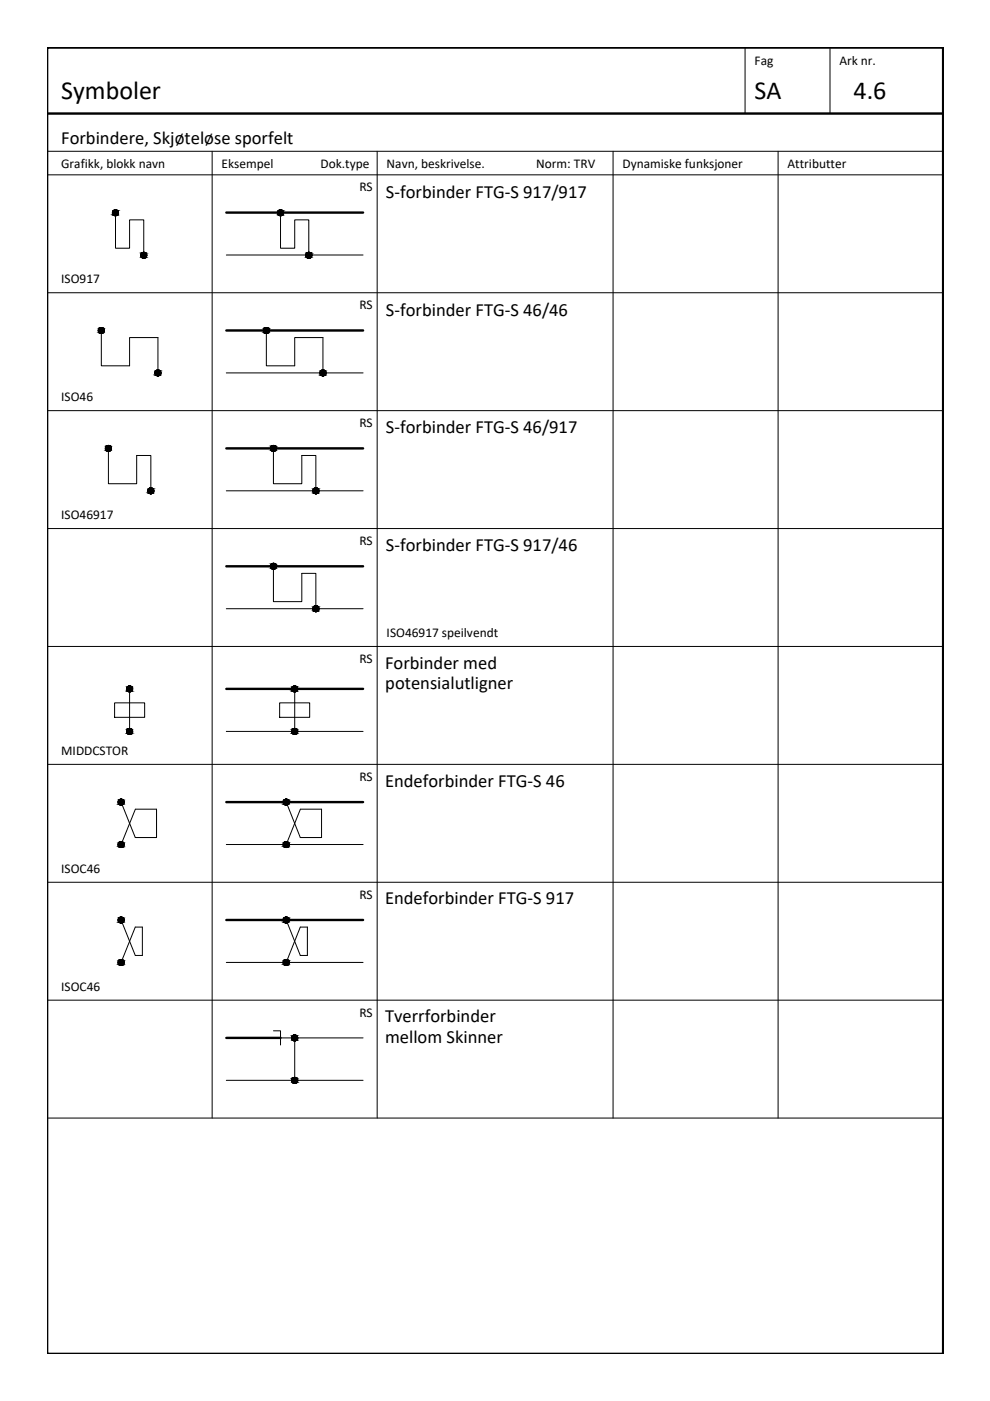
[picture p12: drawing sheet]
<svg xmlns="http://www.w3.org/2000/svg" width="210mm" height="297mm" viewBox="0 0 210 297" stroke-linecap="round" stroke-linejoin="round" font-family="sans-serif">
<defs><g id="words">
<g font-size="5.5">
<text x="13" y="21.1">Symboler</text>
<text x="160" y="21.1">SA</text>
<text x="181" y="21.1">4.6</text>
</g>
<g font-size="3.9">
<text x="13" y="30.6">Forbindere, Skjøteløse sporfelt</text>
<text x="81.8" y="41.9">S-forbinder FTG-S 917/917</text>
<text x="81.8" y="66.9">S-forbinder FTG-S 46/46</text>
<text x="81.8" y="91.9">S-forbinder FTG-S 46/917</text>
<text x="81.8" y="116.9">S-forbinder FTG-S 917/46</text>
<text x="81.6" y="141.7">Forbinder med</text>
<text x="81.7" y="146.1">potensialutligner</text>
<text x="81.6" y="166.8">Endeforbinder FTG-S 46</text>
<text x="81.6" y="191.8">Endeforbinder FTG-S 917</text>
<text x="81.6" y="216.7">Tverrforbinder</text>
<text x="81.6" y="221.2">mellom Skinner</text>
</g>
<g font-size="2.8">
<text x="160" y="13.9">Fag</text>
<text x="178" y="13.9">Ark nr.</text>
<text x="13" y="35.6">Grafikk, blokk navn</text>
<text x="47" y="35.6">Eksempel</text>
<text x="67.9" y="35.6">Dok.type</text>
<text x="82" y="35.6">Navn, beskrivelse.</text>
<text x="113.7" y="35.6">Norm: TRV</text>
<text x="132" y="35.6">Dynamiske funksjoner</text>
<text x="167" y="35.6">Attributter</text>
<text x="76.2" y="40.6">RS</text>
<text x="13" y="60.1">ISO917</text>
<text x="76.2" y="65.6">RS</text>
<text x="13" y="85.1">ISO46</text>
<text x="76.2" y="90.6">RS</text>
<text x="13" y="110.1">ISO46917</text>
<text x="76.2" y="115.6">RS</text>
<text x="82" y="135.1">ISO46917 speilvendt</text>
<text x="76.2" y="140.6">RS</text>
<text x="13" y="160.1">MIDDCSTOR</text>
<text x="76.2" y="165.6">RS</text>
<text x="13" y="185.1">ISOC46</text>
<text x="76.2" y="190.6">RS</text>
<text x="13" y="210.1">ISOC46</text>
<text x="76.2" y="215.6">RS</text>
</g>
</g></defs>
<g fill="none" stroke="#000" stroke-width=".21">
<path d="M158 10.1v14M176 10.1v14M10 32.1h189.9M10 37.1h189.9M45 32.1v205M80 32.1v205M130 32.1v205M165 32.1v205M24.5 45.1v7.5h3v-6h3v7.5M48 54.1h29M59.5 45.1v7.5h3v-6h3v7.5M10 62.1h189.9"/>
<path d="M21.5 70.1v7.5h6v-6h6v7.5M48 79.1h29M56.5 70.1v7.5h6v-6h6v7.5M10 87.1h189.9M23 95.1v7.5h6v-6h3v7.5M58 95.1v7.5h6v-6h3v7.5M10 112.1h189.9M48 104.1h29M10 137.1h189.9M48 129.1h29M58 120.1v7.5h6v-6h3v7.5M24.3 149h6.4v3.1h-6.4z"/>
<path d="M27.5 146.1v9M48 155.1h29M59.3 149h6.4v3.1h-6.4zM62.5 146.1v9M10 162.1h189.9M25.7 170.1l3 7.5h4.5v-6h-4.5l-3 7.5M48 179.1h29M60.7 170.1l3 7.5h4.5v-6h-4.5l-3 7.5M10 187.1h189.9M25.7 195.1l3 7.5h1.5v-6h-1.5l-3 7.5M60.7 195.1l3 7.5h1.5v-6h-1.5l-3 7.5M10 212.1h189.9"/>
<path d="M48 204.1h29M58 218.6h1.5v3M10 237.1h189.9M48 229.1h29M59.5 220.1h17.5M62.5 220.1v9"/>
<circle cx="24.5" cy="45.1" r=".62"/>
<circle cx="30.5" cy="54.1" r=".62"/>
<circle cx="59.5" cy="45.1" r=".62"/>
<circle cx="65.5" cy="54.1" r=".62"/>
<circle cx="21.5" cy="70.1" r=".62"/>
<circle cx="33.5" cy="79.1" r=".62"/>
<circle cx="56.5" cy="70.1" r=".62"/>
<circle cx="68.5" cy="79.1" r=".62"/>
<circle cx="23" cy="95.1" r=".62"/>
<circle cx="58" cy="95.1" r=".62"/>
<circle cx="32" cy="104.1" r=".62"/>
<circle cx="67" cy="104.1" r=".62"/>
<circle cx="58" cy="120.1" r=".62"/>
<circle cx="67" cy="129" r=".62"/>
<circle cx="27.5" cy="146" r=".62"/>
<circle cx="27.5" cy="155.1" r=".62"/>
<circle cx="62.5" cy="146" r=".62"/>
<circle cx="62.5" cy="155.1" r=".62"/>
<circle cx="25.7" cy="170" r=".62"/>
<circle cx="25.7" cy="179" r=".62"/>
<circle cx="60.7" cy="170" r=".62"/>
<circle cx="60.7" cy="179" r=".62"/>
<circle cx="25.7" cy="195" r=".62"/>
<circle cx="60.7" cy="195" r=".62"/>
<circle cx="25.7" cy="204" r=".62"/>
<circle cx="60.7" cy="204" r=".62"/>
<circle cx="62.5" cy="229" r=".62"/>
<circle cx="62.5" cy="220" r=".62"/>
</g>
<path d="M10 10.1h190v276.9h-190zM10 24.1h189.9M48 45.1h29M48 70.1h29M48 95.1h29M48 120.1h29M48 146.1h29M48 170.1h29M48 195.1h29M48 220.1h11.5" fill="none" stroke="#000" stroke-width=".51"/>
<g fill="#000" stroke="#000" stroke-width=".21">
<path d="M24.3 45.7h.3zM24.4 44.5h.2zM30.4 54.7h.2zM30.4 53.5h.1zM59.4 45.7h.2zM59.4 44.5h.1zM65.3 54.7h.3zM65.4 53.5h.2zM21.3 70.7h.3zM21.4 69.5h.1zM33.3 79.7h.3zM33.4 78.5h.1z"/>
<path d="M56.3 70.7h.3zM56.4 69.5h.2zM68.3 79.7h.3zM68.4 78.5h.1zM22.8 95.7h.3zM22.9 94.5h.2zM57.8 95.7h.3zM57.9 94.5h.1zM31.8 104.7h.3zM31.9 103.4h.1zM57.9 119.5h.1zM66.8 104.7h.3z"/>
<path d="M66.9 103.4h.2zM57.8 120.7h.3zM66.8 129.7h.3zM66.9 128.4h.2zM27.3 146.7h.3zM27.3 155.7h.3zM27.4 145.4h.1zM27.4 154.4h.1zM62.3 146.7h.3zM62.3 155.7h.3zM62.4 145.4h.1zM62.4 154.4h.1z"/>
<path d="M25.5 170.7h.3zM25.5 179.7h.3zM25.6 169.4h.1zM25.6 178.4h.1zM60.5 170.7h.3zM60.5 179.7h.3zM60.6 169.4h.1zM60.6 178.4h.1zM25.5 195.7h.3zM25.6 194.4h.1zM60.5 195.7h.3zM60.6 194.4h.1z"/>
<path d="M25.5 204.7h.3zM25.6 203.4h.1zM60.5 204.7h.3zM60.6 203.4h.1zM62.4 219.4h.2zM62.4 228.4h.2zM62.3 220.7h.3zM62.3 229.7h.3z"/>
<path d="M24.3 45.7h.3zM24.4 45.7h.2z"/>
<path d="M24.4 44.5h.2zM24.3 44.5h.3z"/>
<path d="M24.3 44.5h.4zM24.3 44.5h.4z"/>
<path d="M24.3 44.5h.4zM24.2 44.5h.5z"/>
<path d="M24.3 45.7h.4zM24.3 45.7h.3z"/>
<path d="M24.2 44.5l.6 .1zM24.2 44.6h.6z"/>
<path d="M24.2 45.7h.5zM24.2 45.7h.5z"/>
<path d="M24.2 44.6h.6zM24.1 44.6h.7z"/>
<path d="M24.2 45.7h.6zM24.2 45.7h.5z"/>
<path d="M24.1 44.6h.8zM24.1 44.6h.8z"/>
<path d="M24.1 45.6h.7zM24.1 45.6l.7 .1z"/>
<path d="M24.1 44.6l.8 .1zM24 44.7h.9z"/>
<path d="M24.1 45.6h.8zM24.1 45.6h.7z"/>
<path d="M24 44.7h1zM24 44.7h1z"/>
<path d="M24 45.6h.9zM24 45.6h.9z"/>
<path d="M24 44.7l1 .1zM24 44.7l1 .1z"/>
<path d="M24 45.5h1zM24 45.5l.9 .1z"/>
<path d="M24 44.8h1zM24 44.8h1z"/>
<path d="M24 45.5h1zM24 45.5h1z"/>
<path d="M23.9 44.8l1.2 .1zM23.9 44.8l1.2 .1z"/>
<path d="M23.9 45.4h1.1zM23.9 45.4l1.1 .1z"/>
<path d="M23.9 44.9h1.2zM23.9 44.9h1.2z"/>
<path d="M23.9 45.3h1.2zM23.9 45.3l1.1 .1z"/>
<path d="M23.9 44.9l1.2 .1zM23.9 44.9l1.2 .1z"/>
<path d="M23.9 45.3h1.2zM23.9 45.3h1.2z"/>
<path d="M23.9 45h1.2zM23.9 45h1.2z"/>
<path d="M23.9 45l1.2 .1zM23.9 45l1.2 .1z"/>
<path d="M23.9 45.1l1.2 .1zM23.9 45.1l1.2 .1z"/>
<path d="M23.9 45.2h1.2zM23.9 45.2h1.2z"/>
<path d="M23.9 45.2h1.2zM23.9 45.2l1.2 .1z"/>
<path d="M30.4 54.7h.1zM30.4 54.7h.1z"/>
<path d="M30.4 53.5h.2zM30.4 53.5h.2z"/>
<path d="M30.4 53.5h.3zM30.3 53.5h.4z"/>
<path d="M30.3 53.5l.4 .1zM30.2 53.6h.5z"/>
<path d="M30.3 54.7h.4zM30.3 54.7h.3z"/>
<path d="M30.2 53.6h.6zM30.2 53.6h.6z"/>
<path d="M30.2 54.7h.5zM30.2 54.7h.5z"/>
<path d="M30.2 53.6h.6zM30.1 53.6h.7z"/>
<path d="M30.2 54.7h.6zM30.2 54.7h.5z"/>
<path d="M30.1 53.6h.8zM30.1 53.6h.8z"/>
<path d="M30.1 54.6h.7zM30.1 54.6l.7 .1z"/>
<path d="M30.1 53.6l.8 .1zM30 53.7h.9z"/>
<path d="M30.1 54.6h.8zM30.1 54.6h.7z"/>
<path d="M30 53.7h1zM30 53.7h1z"/>
<path d="M30 54.6h.9zM30 54.6h.9z"/>
<path d="M30 53.7l1 .1zM30 53.7l1 .1z"/>
<path d="M30 54.5h1zM30 54.5l.9 .1z"/>
<path d="M30 53.8h1zM30 53.8h1z"/>
<path d="M30 54.4h1zM30 54.4l1 .1z"/>
<path d="M29.9 53.8l1.2 .1zM29.9 53.8l1.2 .1z"/>
<path d="M29.9 54.4h1.1zM29.9 54.4h1.1z"/>
<path d="M29.9 53.9h1.2zM29.9 53.9h1.2z"/>
<path d="M29.9 54.3h1.2zM29.9 54.3l1.1 .1z"/>
<path d="M29.9 53.9l1.2 .1zM29.9 53.9l1.2 .1z"/>
<path d="M29.9 54.3h1.2zM29.9 54.3h1.2z"/>
<path d="M29.9 54l1.2 .1zM29.9 54l1.2 .1z"/>
<path d="M29.9 54.1h1.2zM29.9 54.1h1.2z"/>
<path d="M29.9 54.1l1.2 .1zM29.9 54.1l1.2 .1z"/>
<path d="M29.9 54.2h1.2zM29.9 54.2h1.2z"/>
<path d="M29.9 54.2h1.2zM29.9 54.2l1.2 .1z"/>
<path d="M59.4 45.7h.1zM59.4 45.7h.1z"/>
<path d="M59.4 44.5h.2zM59.4 44.5h.2z"/>
<path d="M59.4 44.5h.3zM59.3 44.5h.4z"/>
<path d="M59.3 44.5h.4zM59.2 44.5h.5z"/>
<path d="M59.3 45.7h.4zM59.3 45.7h.3z"/>
<path d="M59.2 44.5l.6 .1zM59.2 44.6h.6z"/>
<path d="M59.2 45.7h.5zM59.2 45.7h.5z"/>
<path d="M59.2 44.6h.6zM59.1 44.6h.7z"/>
<path d="M59.2 45.7h.6zM59.2 45.7h.5z"/>
<path d="M59.1 44.6h.8zM59.1 44.6h.8z"/>
<path d="M59.1 45.6h.7zM59.1 45.6l.7 .1z"/>
<path d="M59.1 44.6l.8 .1zM59.1 44.6l.8 .1z"/>
<path d="M59.1 45.6h.8zM59.1 45.6h.7z"/>
<path d="M59 44.7h1zM59 44.7h1z"/>
<path d="M59 45.6h.9zM59 45.6h.9z"/>
<path d="M59 44.7l1 .1zM58.9 44.8h1.1z"/>
<path d="M59 45.5h1zM59 45.5l.9 .1z"/>
<path d="M58.9 44.8h1.1zM58.9 44.8h1.1z"/>
<path d="M58.9 45.5h1.1zM58.9 45.5h1.1z"/>
<path d="M58.9 44.8l1.1 .1zM58.9 44.8l1.1 .1z"/>
<path d="M58.9 45.4h1.1zM58.9 45.4l1.1 .1z"/>
<path d="M58.9 44.9h1.2zM58.9 44.9h1.2z"/>
<path d="M58.9 45.3h1.1zM58.9 45.3l1.1 .1z"/>
<path d="M58.9 44.9l1.2 .1zM58.9 44.9l1.2 .1z"/>
<path d="M58.9 45.3h1.2zM58.9 45.3h1.1z"/>
<path d="M58.9 45h1.2zM58.9 45h1.2z"/>
<path d="M58.9 45l1.2 .1zM58.9 45l1.2 .1z"/>
<path d="M58.9 45.2h1.2zM58.9 45.2h1.2z"/>
<path d="M58.9 45.2h1.2zM58.9 45.2l1.2 .1z"/>
<path d="M58.9 45.1h1.2zM58.9 45.1l1.2 .1z"/>
<path d="M65.3 54.7h.3zM65.4 54.7h.2z"/>
<path d="M65.4 53.5h.2zM65.3 53.5h.3z"/>
<path d="M65.3 53.5h.4zM65.3 53.5h.4z"/>
<path d="M65.3 53.5l.4 .1zM65.2 53.6h.5z"/>
<path d="M65.3 54.7h.4zM65.3 54.7h.3z"/>
<path d="M65.2 53.6h.6zM65.2 53.6h.6z"/>
<path d="M65.2 54.7h.5zM65.2 54.7h.5z"/>
<path d="M65.2 53.6h.6zM65.1 53.6h.7z"/>
<path d="M65.2 54.7h.6zM65.2 54.7h.5z"/>
<path d="M65.1 53.6h.8zM65.1 53.6h.8z"/>
<path d="M65.1 54.6h.7zM65.1 54.6l.7 .1z"/>
<path d="M65.1 53.6l.8 .1zM65 53.7h.9z"/>
<path d="M65.1 54.6h.8zM65.1 54.6h.7z"/>
<path d="M65 53.7h1zM65 53.7h1z"/>
<path d="M65 54.6h.9zM65 54.6h.9z"/>
<path d="M65 53.7l1 .1zM65 53.7l1 .1z"/>
<path d="M65 54.5h1zM65 54.5l.9 .1z"/>
<path d="M65 53.8h1zM65 53.8h1z"/>
<path d="M65 54.4h1zM65 54.4l1 .1z"/>
<path d="M64.9 53.8l1.2 .1zM64.9 53.8l1.2 .1z"/>
<path d="M64.9 54.4h1.1zM64.9 54.4h1.1z"/>
<path d="M64.9 53.9h1.2zM64.9 53.9h1.2z"/>
<path d="M64.9 54.3h1.2zM64.9 54.3l1.1 .1z"/>
<path d="M64.9 53.9l1.2 .1zM64.9 53.9l1.2 .1z"/>
<path d="M64.9 54l1.2 .1zM64.9 54l1.2 .1z"/>
<path d="M64.9 54.2l1.2 .1zM64.9 54.2l1.2 .1z"/>
<path d="M64.9 54.3h1.2zM64.9 54.3h1.2z"/>
<path d="M64.9 54.1h1.2zM64.9 54.1h1.2z"/>
<path d="M64.9 54.1l1.2 .1zM64.9 54.1l1.2 .1z"/>
<path d="M64.9 54.2h1.2zM64.9 54.2h1.2z"/>
<path d="M21.3 70.7h.2zM21.4 70.7h.1z"/>
<path d="M21.4 69.5h.2zM21.3 69.5h.3z"/>
<path d="M21.3 69.5h.4zM21.3 69.5h.4z"/>
<path d="M21.3 69.5h.4zM21.2 69.5h.5z"/>
<path d="M21.3 70.7h.4zM21.3 70.7h.3z"/>
<path d="M21.2 69.5h.6zM21.2 69.5h.6z"/>
<path d="M21.2 70.6h.5zM21.2 70.6l.5 .1z"/>
<path d="M21.2 69.5l.6 .1zM21.2 69.5l.6 .1z"/>
<path d="M21.2 70.6h.6zM21.2 70.6h.5z"/>
<path d="M21.1 69.6h.8zM21.1 69.6h.8z"/>
<path d="M21.1 70.6h.7zM21.1 70.6h.7z"/>
<path d="M21.1 69.6h.8zM21.1 69.6h.8z"/>
<path d="M21.1 70.5h.8zM21.1 70.5l.7 .1z"/>
<path d="M21 69.6l1 .1zM21 69.7h1z"/>
<path d="M21 70.5h.9zM21 70.5h.9z"/>
<path d="M21 69.7h1zM21 69.7h1z"/>
<path d="M21 70.4h1zM21 70.4l.9 .1z"/>
<path d="M21 69.7l1 .1zM21 69.7l1 .1z"/>
<path d="M21 70.4h1zM21 70.4h1z"/>
<path d="M20.9 69.8h1.2zM20.9 69.8h1.2z"/>
<path d="M20.9 70.4h1.1zM20.9 70.4h1.1z"/>
<path d="M20.9 69.8l1.2 .1zM20.9 69.8l1.2 .1z"/>
<path d="M20.9 70.3h1.2zM20.9 70.3l1.1 .1z"/>
<path d="M20.9 69.9h1.2zM20.9 69.9h1.2z"/>
<path d="M20.9 70.2h1.2zM20.9 70.2l1.2 .1z"/>
<path d="M20.9 69.9l1.2 .1zM20.9 69.9l1.2 .1z"/>
<path d="M20.8 70l1.3 .1zM20.8 70l1.3 .1z"/>
<path d="M20.8 70.1h1.3zM20.8 70.1h1.3z"/>
<path d="M20.8 70.1l1.3 .1zM20.8 70.1l1.3 .1z"/>
<path d="M20.9 70.2h1.2zM20.9 70.2h1.2z"/>
<path d="M33.3 79.7h.2zM33.4 79.7h.1z"/>
<path d="M33.4 78.5h.2zM33.3 78.5h.3z"/>
<path d="M33.3 78.5h.4zM33.3 78.5h.4z"/>
<path d="M33.3 78.5h.4zM33.2 78.5h.5z"/>
<path d="M33.3 79.7h.4zM33.3 79.7h.3z"/>
<path d="M33.2 78.5h.6zM33.2 78.5h.6z"/>
<path d="M33.2 79.6h.5zM33.2 79.6l.5 .1z"/>
<path d="M33.2 78.5l.6 .1zM33.1 78.6h.7z"/>
<path d="M33.2 79.6h.6zM33.2 79.6h.5z"/>
<path d="M33.1 78.6h.8zM33.1 78.6h.8z"/>
<path d="M33.1 79.6h.7zM33.1 79.6h.7z"/>
<path d="M33.1 78.6h.8zM33.1 78.6h.8z"/>
<path d="M33.1 79.6h.8zM33.1 79.6h.7z"/>
<path d="M33 78.6l1 .1zM33 78.7h1z"/>
<path d="M33 79.5h.9zM33 79.5l.9 .1z"/>
<path d="M33 78.7h1zM33 78.7h1z"/>
<path d="M33 79.4h1zM33 79.4l.9 .1z"/>
<path d="M33 78.7l1 .1zM33 78.7l1 .1z"/>
<path d="M33 79.4h1zM33 79.4h1z"/>
<path d="M32.9 78.8h1.2zM32.9 78.8h1.2z"/>
<path d="M32.9 79.4h1.1zM32.9 79.4h1.1z"/>
<path d="M32.9 78.8l1.2 .1zM32.9 78.8l1.2 .1z"/>
<path d="M32.9 79.3h1.2zM32.9 79.3l1.1 .1z"/>
<path d="M32.9 78.9l1.2 .1zM32.9 78.9l1.2 .1z"/>
<path d="M32.9 79.3h1.2zM32.9 79.3h1.2z"/>
<path d="M32.9 79h1.2zM32.9 79h1.2z"/>
<path d="M32.9 79l1.2 .1zM32.9 79l1.2 .1z"/>
<path d="M32.9 79.1h1.2zM32.9 79.1h1.2z"/>
<path d="M32.9 79.1l1.2 .1zM32.9 79.1l1.2 .1z"/>
<path d="M32.9 79.2h1.2zM32.9 79.2l1.2 .1z"/>
<path d="M56.3 70.7h.3zM56.4 70.7h.2z"/>
<path d="M56.4 69.5h.2zM56.3 69.5h.3z"/>
<path d="M56.3 69.5h.4zM56.3 69.5h.4z"/>
<path d="M56.3 69.5h.4zM56.2 69.5h.5z"/>
<path d="M56.3 70.7h.4zM56.3 70.7h.3z"/>
<path d="M56.2 69.5h.6zM56.2 69.5h.6z"/>
<path d="M56.2 70.6h.5zM56.2 70.6l.5 .1z"/>
<path d="M56.2 69.5l.6 .1zM56.1 69.6h.7z"/>
<path d="M56.2 70.6h.6zM56.2 70.6h.5z"/>
<path d="M56.1 69.6h.8zM56.1 69.6h.8z"/>
<path d="M56.1 70.6h.7zM56.1 70.6h.7z"/>
<path d="M56.1 69.6h.8zM56.1 69.6h.8z"/>
<path d="M56.1 70.5h.8zM56.1 70.5l.7 .1z"/>
<path d="M56 69.6l1 .1zM56 69.7h1z"/>
<path d="M56 70.5h.9zM56 70.5h.9z"/>
<path d="M56 69.7h1zM56 69.7h1z"/>
<path d="M56 70.4h1zM56 70.4l.9 .1z"/>
<path d="M56 69.7l1 .1zM56 69.7l1 .1z"/>
<path d="M56 70.4h1zM56 70.4h1z"/>
<path d="M55.9 69.8h1.2zM55.9 69.8h1.2z"/>
<path d="M55.9 70.4h1.1zM55.9 70.4h1.1z"/>
<path d="M55.9 69.8l1.2 .1zM55.9 69.8l1.2 .1z"/>
<path d="M55.9 69.9h1.2zM55.9 69.9h1.2z"/>
<path d="M55.9 70.2l1.2 .1zM55.9 70.2l1.2 .1z"/>
<path d="M55.9 70.3h1.2zM55.9 70.3l1.1 .1z"/>
<path d="M55.9 69.9l1.2 .1zM55.9 69.9l1.2 .1z"/>
<path d="M55.9 70.2h1.2zM55.9 70.2h1.2z"/>
<path d="M55.9 70l1.2 .1zM55.9 70l1.2 .1z"/>
<path d="M55.9 70.1h1.2zM55.9 70.1h1.2z"/>
<path d="M55.9 70.1h1.2zM55.9 70.1l1.2 .1z"/>
<path d="M68.3 79.7h.2zM68.4 79.7h.1z"/>
<path d="M68.4 78.5h.2zM68.3 78.5h.3z"/>
<path d="M68.3 78.5h.4zM68.3 78.5h.4z"/>
<path d="M68.3 78.5h.4zM68.2 78.5h.5z"/>
<path d="M68.3 79.7h.4zM68.3 79.7h.3z"/>
<path d="M68.2 78.5h.6zM68.2 78.5h.6z"/>
<path d="M68.2 79.6h.5zM68.2 79.6l.5 .1z"/>
<path d="M68.2 78.5l.6 .1zM68.1 78.6h.7z"/>
<path d="M68.2 79.6h.6zM68.2 79.6h.5z"/>
<path d="M68.1 78.6h.8zM68.1 78.6h.8z"/>
<path d="M68.1 79.6h.7zM68.1 79.6h.7z"/>
<path d="M68.1 78.6h.8zM68.1 78.6h.8z"/>
<path d="M68.1 79.6h.8zM68.1 79.6h.7z"/>
<path d="M68 78.6l1 .1zM68 78.7h1z"/>
<path d="M68 79.5h.9zM68 79.5l.9 .1z"/>
<path d="M68 78.7h1zM68 78.7h1z"/>
<path d="M68 79.4h1zM68 79.4l.9 .1z"/>
<path d="M67.9 78.7l1.1 .1zM67.9 78.7l1.1 .1z"/>
<path d="M67.9 79.4h1.1zM67.9 79.4h1.1z"/>
<path d="M67.9 78.8h1.2zM67.9 78.8h1.2z"/>
<path d="M67.9 79.4h1.1zM67.9 79.4h1.1z"/>
<path d="M67.9 78.8l1.2 .1zM67.9 78.8l1.2 .1z"/>
<path d="M67.9 78.9l1.2 .1zM67.9 78.9l1.2 .1z"/>
<path d="M67.9 79.3h1.2zM67.9 79.3h1.2z"/>
<path d="M67.9 79.3h1.2zM67.9 79.3l1.1 .1z"/>
<path d="M67.9 79h1.2zM67.9 79h1.2z"/>
<path d="M67.9 79l1.2 .1zM67.9 79l1.2 .1z"/>
<path d="M67.9 79.1l1.2 .1zM67.9 79.1l1.2 .1z"/>
<path d="M67.9 79.2h1.2zM67.9 79.2l1.2 .1z"/>
<path d="M67.9 79.1h1.2zM67.9 79.1h1.2z"/>
<path d="M22.8 95.7h.3zM22.9 95.7h.2z"/>
<path d="M22.9 94.5h.2zM22.8 94.5h.3z"/>
<path d="M22.8 94.5h.4zM22.8 94.5h.4z"/>
<path d="M22.8 94.5h.4zM22.7 94.5h.5z"/>
<path d="M22.8 95.7h.4zM22.8 95.7h.3z"/>
<path d="M22.7 94.5h.6zM22.7 94.5h.6z"/>
<path d="M22.7 95.6h.5zM22.7 95.6l.5 .1z"/>
<path d="M22.7 94.5l.6 .1zM22.6 94.6h.7z"/>
<path d="M22.7 95.6h.6zM22.7 95.6h.5z"/>
<path d="M22.6 94.6h.8zM22.6 94.6h.8z"/>
<path d="M22.6 95.6h.7zM22.6 95.6h.7z"/>
<path d="M22.6 94.6h.8zM22.6 94.6h.8z"/>
<path d="M22.6 95.5h.8zM22.6 95.5l.7 .1z"/>
<path d="M22.5 94.6l1 .1zM22.5 94.6l1 .1z"/>
<path d="M22.5 95.5h.9zM22.5 95.5h.9z"/>
<path d="M22.5 94.7h1zM22.5 94.7h1z"/>
<path d="M22.5 95.4h1zM22.5 95.4l.9 .1z"/>
<path d="M22.5 94.7l1 .1zM22.5 94.7l1 .1z"/>
<path d="M22.5 95.4h1zM22.5 95.4h1z"/>
<path d="M22.4 94.8h1.2zM22.4 94.8h1.2z"/>
<path d="M22.4 95.4h1.1zM22.4 95.4h1.1z"/>
<path d="M22.4 94.8l1.2 .1zM22.4 94.8l1.2 .1z"/>
<path d="M22.4 95.3h1.2zM22.4 95.3l1.1 .1z"/>
<path d="M22.4 94.9h1.2zM22.4 94.9h1.2z"/>
<path d="M22.4 95.2h1.2zM22.4 95.2l1.2 .1z"/>
<path d="M22.4 94.9l1.2 .1zM22.4 94.9l1.2 .1z"/>
<path d="M22.4 95l1.2 .1zM22.4 95l1.2 .1z"/>
<path d="M22.4 95.1h1.2zM22.4 95.1h1.2z"/>
<path d="M22.4 95.1l1.2 .1zM22.4 95.1l1.2 .1z"/>
<path d="M22.4 95.2h1.2zM22.4 95.2h1.2z"/>
<path d="M57.8 95.7h.2zM57.9 95.7h.1z"/>
<path d="M57.9 94.5h.2zM57.8 94.5h.3z"/>
<path d="M57.8 94.5h.4zM57.8 94.5h.4z"/>
<path d="M57.8 94.5h.4zM57.7 94.5h.5z"/>
<path d="M57.8 95.7h.4zM57.8 95.7h.3z"/>
<path d="M57.7 94.5h.6zM57.7 94.5h.6z"/>
<path d="M57.7 95.6h.5zM57.7 95.6l.5 .1z"/>
<path d="M57.7 94.5l.6 .1zM57.7 94.5l.6 .1z"/>
<path d="M57.7 95.6h.6zM57.7 95.6h.5z"/>
<path d="M57.6 94.6h.8zM57.6 94.6h.8z"/>
<path d="M57.6 95.6h.7zM57.6 95.6h.7z"/>
<path d="M57.6 94.6h.8zM57.5 94.6h.9z"/>
<path d="M57.6 95.5h.8zM57.6 95.5l.7 .1z"/>
<path d="M57.5 94.6l1 .1zM57.5 94.6l1 .1z"/>
<path d="M57.5 95.5h.9zM57.5 95.5h.9z"/>
<path d="M57.5 94.7h1zM57.5 94.7h1z"/>
<path d="M57.5 95.4h1zM57.5 95.4l.9 .1z"/>
<path d="M57.4 94.7l1.1 .1zM57.4 94.7l1.1 .1z"/>
<path d="M57.4 95.4h1.1zM57.4 95.4h1.1z"/>
<path d="M57.4 94.8h1.2zM57.4 94.8h1.2z"/>
<path d="M57.4 95.4h1.1zM57.4 95.4h1.1z"/>
<path d="M57.4 94.8l1.2 .1zM57.4 94.8l1.2 .1z"/>
<path d="M57.4 94.9h1.2zM57.4 94.9h1.2z"/>
<path d="M57.4 95.2l1.2 .1zM57.4 95.2l1.2 .1z"/>
<path d="M57.4 95.3h1.2zM57.4 95.3l1.1 .1z"/>
<path d="M57.4 94.9l1.2 .1zM57.4 94.9l1.2 .1z"/>
<path d="M57.4 95l1.2 .1zM57.4 95l1.2 .1z"/>
<path d="M57.4 95.1l1.2 .1zM57.4 95.1l1.2 .1z"/>
<path d="M57.4 95.2h1.2zM57.4 95.2h1.2z"/>
<path d="M57.4 95.1h1.2zM57.4 95.1h1.2z"/>
<path d="M31.8 104.7h.2zM31.9 104.7h.1z"/>
<path d="M31.9 103.4l.2 .1zM31.8 103.5h.3z"/>
<path d="M31.8 103.5h.4zM31.8 103.5h.4z"/>
<path d="M31.8 103.5h.4zM31.7 103.5h.5z"/>
<path d="M31.8 104.7h.4zM31.8 104.7h.3z"/>
<path d="M31.7 103.5h.6zM31.7 103.5h.6z"/>
<path d="M31.7 104.6h.5zM31.7 104.6l.5 .1z"/>
<path d="M31.7 103.5l.6 .1zM31.6 103.6h.7z"/>
<path d="M31.7 104.6h.6zM31.7 104.6h.5z"/>
<path d="M31.6 103.6h.8zM31.6 103.6h.8z"/>
<path d="M31.6 104.6h.7zM31.6 104.6h.7z"/>
<path d="M31.6 103.6h.8zM31.6 103.6h.8z"/>
<path d="M31.6 104.5h.8zM31.6 104.5l.7 .1z"/>
<path d="M31.5 103.6l1 .1zM31.5 103.7h1z"/>
<path d="M31.5 104.5h.9zM31.5 104.5h.9z"/>
<path d="M31.5 103.7h1zM31.5 103.7h1z"/>
<path d="M31.5 104.4h1zM31.5 104.4l.9 .1z"/>
<path d="M31.5 103.7l1 .1zM31.5 103.7l1 .1z"/>
<path d="M31.5 104.4h1zM31.5 104.4h1z"/>
<path d="M31.4 103.8h1.2zM31.4 103.8h1.2z"/>
<path d="M31.4 104.4h1.1zM31.4 104.4h1.1z"/>
<path d="M31.4 103.8l1.2 .1zM31.4 103.8l1.2 .1z"/>
<path d="M31.4 104.3h1.2zM31.4 104.3l1.1 .1z"/>
<path d="M31.4 103.9l1.2 .1zM31.4 103.9l1.2 .1z"/>
<path d="M31.4 104.3h1.2zM31.4 104.3h1.2z"/>
<path d="M31.4 104h1.2zM31.4 104h1.2z"/>
<path d="M31.3 104l1.3 .1zM31.3 104l1.3 .1z"/>
<path d="M31.3 104.1h1.3zM31.3 104.1h1.3z"/>
<path d="M31.3 104.1l1.3 .1zM31.3 104.1l1.3 .1z"/>
<path d="M31.4 104.2h1.2zM31.4 104.2l1.2 .1z"/>
<path d="M57.9 119.5h.2zM57.8 119.5h.3z"/>
<path d="M57.8 119.5h.4zM57.8 119.5h.4z"/>
<path d="M57.8 119.5h.4zM57.7 119.5h.5z"/>
<path d="M57.7 119.5h.6zM57.7 119.5h.6z"/>
<path d="M57.7 119.5l.6 .1zM57.6 119.6h.7z"/>
<path d="M57.6 119.6h.8zM57.6 119.6h.8z"/>
<path d="M57.6 119.6h.8zM57.5 119.6h.9z"/>
<path d="M57.5 119.6l1 .1zM57.5 119.6l1 .1z"/>
<path d="M57.5 119.7h1zM57.5 119.7h1z"/>
<path d="M57.4 119.7l1.1 .1zM57.4 119.7l1.1 .1z"/>
<path d="M57.4 119.8h1.2zM57.4 119.8h1.2z"/>
<path d="M57.4 119.8l1.2 .1zM57.4 119.8l1.2 .1z"/>
<path d="M57.4 119.9l1.2 .1zM57.4 119.9l1.2 .1z"/>
<path d="M57.4 120h1.2zM57.4 120h1.2z"/>
<path d="M66.8 104.7h.3zM66.9 104.7h.2z"/>
<path d="M66.9 103.4l.2 .1zM66.8 103.5h.3z"/>
<path d="M66.8 103.5h.4zM66.8 103.5h.4z"/>
<path d="M66.8 103.5h.4zM66.7 103.5h.5z"/>
<path d="M66.8 104.7h.4zM66.8 104.7h.3z"/>
<path d="M66.7 103.5h.6zM66.7 103.5h.6z"/>
<path d="M66.7 104.6h.5zM66.7 104.6l.5 .1z"/>
<path d="M66.7 103.5l.6 .1zM66.6 103.6h.7z"/>
<path d="M66.7 104.6h.6zM66.7 104.6h.5z"/>
<path d="M66.6 103.6h.8zM66.6 103.6h.8z"/>
<path d="M66.6 104.6h.7zM66.6 104.6h.7z"/>
<path d="M66.6 103.6h.8zM66.6 103.6h.8z"/>
<path d="M66.6 104.5h.8zM66.6 104.5l.7 .1z"/>
<path d="M66.5 103.6l1 .1zM66.5 103.7h1z"/>
<path d="M66.5 104.5h.9zM66.5 104.5h.9z"/>
<path d="M66.5 103.7h1zM66.5 103.7h1z"/>
<path d="M66.5 104.4h1zM66.5 104.4l.9 .1z"/>
<path d="M66.5 103.7l1 .1zM66.5 103.7l1 .1z"/>
<path d="M66.5 104.4h1zM66.5 104.4h1z"/>
<path d="M66.4 103.8h1.2zM66.4 103.8h1.2z"/>
<path d="M66.4 104.4h1.1zM66.4 104.4h1.1z"/>
<path d="M66.4 103.8l1.2 .1zM66.4 103.8l1.2 .1z"/>
<path d="M66.4 103.9l1.2 .1zM66.4 103.9l1.2 .1z"/>
<path d="M66.4 104.3h1.2zM66.4 104.3h1.2z"/>
<path d="M66.4 104.3h1.2zM66.4 104.3l1.1 .1z"/>
<path d="M66.4 104h1.2zM66.4 104h1.2z"/>
<path d="M66.4 104.2h1.2zM66.4 104.2l1.2 .1z"/>
<path d="M66.4 104l1.2 .1zM66.4 104l1.2 .1z"/>
<path d="M66.4 104.1h1.2zM66.4 104.1h1.2z"/>
<path d="M66.4 104.1h1.2zM66.4 104.1l1.2 .1z"/>
<path d="M57.8 120.7h.2zM57.9 120.7h.1z"/>
<path d="M57.8 120.7h.4zM57.8 120.7h.3z"/>
<path d="M57.7 120.6h.5zM57.7 120.6l.5 .1z"/>
<path d="M57.7 120.6h.6zM57.7 120.6h.5z"/>
<path d="M57.6 120.6h.7zM57.6 120.6h.7z"/>
<path d="M57.6 120.5h.8zM57.6 120.5l.7 .1z"/>
<path d="M57.5 120.5h.9zM57.5 120.5h.9z"/>
<path d="M57.5 120.4h1zM57.5 120.4l.9 .1z"/>
<path d="M57.4 120.4h1.1zM57.4 120.4h1.1z"/>
<path d="M57.4 120.4h1.1zM57.4 120.4h1.1z"/>
<path d="M57.4 120.2l1.2 .1zM57.4 120.2l1.2 .1z"/>
<path d="M57.4 120.3h1.2zM57.4 120.3l1.1 .1z"/>
<path d="M57.4 120l1.2 .1zM57.4 120l1.2 .1z"/>
<path d="M57.4 120.1l1.2 .1zM57.4 120.1l1.2 .1z"/>
<path d="M57.4 120.2h1.2zM57.4 120.2h1.2z"/>
<path d="M57.4 120.1h1.2zM57.4 120.1h1.2z"/>
<path d="M66.8 129.7h.3zM66.9 129.7h.2z"/>
<path d="M66.9 128.4l.2 .1zM66.8 128.5h.3z"/>
<path d="M66.8 128.5h.4zM66.8 128.5h.4z"/>
<path d="M66.8 128.5h.4zM66.7 128.5h.5z"/>
<path d="M66.8 129.7h.4zM66.8 129.7h.3z"/>
<path d="M66.7 128.5h.6zM66.7 128.5h.6z"/>
<path d="M66.7 129.6h.5zM66.7 129.6l.5 .1z"/>
<path d="M66.7 128.5l.6 .1zM66.6 128.6h.7z"/>
<path d="M66.7 129.6h.6zM66.7 129.6h.5z"/>
<path d="M66.6 128.6h.8zM66.6 128.6h.8z"/>
<path d="M66.6 129.6h.7zM66.6 129.6h.7z"/>
<path d="M66.6 128.6h.8zM66.6 128.6h.8z"/>
<path d="M66.6 129.5h.8zM66.6 129.5l.7 .1z"/>
<path d="M66.5 128.6l1 .1zM66.5 128.6l1 .1z"/>
<path d="M66.5 129.5h.9zM66.5 129.5h.9z"/>
<path d="M66.5 128.7h1zM66.5 128.7h1z"/>
<path d="M66.5 129.5h1zM66.5 129.5h.9z"/>
<path d="M66.5 128.7l1 .1zM66.5 128.7l1 .1z"/>
<path d="M66.5 129.4h1zM66.5 129.4l1 .1z"/>
<path d="M66.4 128.8h1.2zM66.4 128.8h1.2z"/>
<path d="M66.4 129.4h1.1zM66.4 129.4h1.1z"/>
<path d="M66.4 128.8l1.2 .1zM66.4 128.8l1.2 .1z"/>
<path d="M66.4 128.9l1.2 .1zM66.4 128.9l1.2 .1z"/>
<path d="M66.4 129.3h1.2zM66.4 129.3h1.2z"/>
<path d="M66.4 129.3h1.2zM66.4 129.3l1.1 .1z"/>
<path d="M66.4 129h1.2zM66.4 129h1.2z"/>
<path d="M66.4 129.2h1.2zM66.4 129.2l1.2 .1z"/>
<path d="M66.4 129l1.2 .1zM66.4 129l1.2 .1z"/>
<path d="M66.4 129.1h1.2zM66.4 129.1h1.2z"/>
<path d="M66.4 129.1h1.2zM66.4 129.1l1.2 .1z"/>
<path d="M27.3 146.7h.2zM27.4 146.7h.1z"/>
<path d="M27.3 155.7h.2zM27.4 155.7h.1z"/>
<path d="M27.4 145.4l.2 .1zM27.3 145.5h.3z"/>
<path d="M27.4 154.4l.2 .1zM27.3 154.5h.3z"/>
<path d="M27.3 145.5h.4zM27.3 145.5h.4z"/>
<path d="M27.3 154.5h.4zM27.3 154.5h.4z"/>
<path d="M27.3 145.5h.4zM27.2 145.5h.5z"/>
<path d="M27.3 146.6h.4zM27.3 146.6l.3 .1z"/>
<path d="M27.3 154.5h.4zM27.2 154.5h.5z"/>
<path d="M27.3 155.6h.4zM27.3 155.6l.3 .1z"/>
<path d="M27.2 145.5h.6zM27.2 145.5h.6z"/>
<path d="M27.2 146.6h.5zM27.2 146.6h.5z"/>
<path d="M27.2 154.5h.6zM27.2 154.5h.6z"/>
<path d="M27.2 155.6h.5zM27.2 155.6h.5z"/>
<path d="M27.2 145.5h.6zM27.1 145.5h.7z"/>
<path d="M27.2 146.6h.6zM27.2 146.6h.5z"/>
<path d="M27.2 154.5l.6 .1zM27.2 154.5l.6 .1z"/>
<path d="M27.2 155.6h.6zM27.2 155.6h.5z"/>
<path d="M27.1 145.5l.8 .1zM27.1 145.6h.8z"/>
<path d="M27.1 146.6h.7zM27.1 146.6h.7z"/>
<path d="M27.1 154.6h.8zM27.1 154.6h.8z"/>
<path d="M27.1 155.6h.7zM27.1 155.6h.7z"/>
<path d="M27.1 145.6h.8zM27.1 145.6h.8z"/>
<path d="M27.1 146.5h.8zM27.1 146.5l.7 .1z"/>
<path d="M27.1 154.6h.8zM27 154.6h.9z"/>
<path d="M27.1 155.5h.8zM27.1 155.5l.7 .1z"/>
<path d="M27 145.6l1 .1zM27 145.6l1 .1z"/>
<path d="M27 146.5h.9zM27 146.5h.9z"/>
<path d="M27 154.6l1 .1zM27 154.6l1 .1z"/>
<path d="M27 155.5h.9zM27 155.5h.9z"/>
<path d="M27 145.7h1zM27 145.7h1z"/>
<path d="M27 146.5h1zM27 146.5h.9z"/>
<path d="M27 154.7h1zM27 154.7h1z"/>
<path d="M27 155.5h1zM27 155.5h.9z"/>
<path d="M27 145.7l1 .1zM27 145.7l1 .1z"/>
<path d="M27 146.4h1zM27 146.4l1 .1z"/>
<path d="M27 154.7l1 .1zM27 154.7l1 .1z"/>
<path d="M27 155.4h1zM27 155.4l1 .1z"/>
<path d="M26.9 145.8h1.2zM26.9 145.8h1.2z"/>
<path d="M26.9 146.4h1.1zM26.9 146.4h1.1z"/>
<path d="M26.9 154.8h1.2zM26.9 154.8h1.2z"/>
<path d="M26.9 155.3h1.1zM26.9 155.3l1.1 .1z"/>
<path d="M26.9 145.8l1.2 .1zM26.9 145.8l1.2 .1z"/>
<path d="M26.9 145.9l1.2 .1zM26.9 145.9l1.2 .1z"/>
<path d="M26.9 146.2l1.2 .1zM26.9 146.2l1.2 .1z"/>
<path d="M26.9 146.3h1.2zM26.9 146.3l1.1 .1z"/>
<path d="M26.9 154.8l1.2 .1zM26.9 154.8l1.2 .1z"/>
<path d="M26.9 154.9h1.2zM26.9 154.9h1.2z"/>
<path d="M26.9 155.2l1.2 .1zM26.9 155.2l1.2 .1z"/>
<path d="M26.9 155.3h1.2zM26.9 155.3h1.1z"/>
<path d="M26.9 146h1.2zM26.9 146h1.2z"/>
<path d="M26.9 146l1.2 .1zM26.9 146l1.2 .1z"/>
<path d="M26.9 146.1l1.2 .1zM26.9 146.1l1.2 .1z"/>
<path d="M26.9 146.2h1.2zM26.9 146.2h1.2z"/>
<path d="M26.9 154.9l1.2 .1zM26.9 154.9l1.2 .1z"/>
<path d="M26.9 155l1.2 .1zM26.9 155l1.2 .1z"/>
<path d="M26.9 155.1l1.2 .1zM26.9 155.1l1.2 .1z"/>
<path d="M26.9 155.2h1.2zM26.9 155.2h1.2z"/>
<path d="M26.9 146.1h1.2zM26.9 146.1h1.2z"/>
<path d="M26.9 155.1h1.2zM26.9 155.1h1.2z"/>
<path d="M62.3 146.7h.2zM62.4 146.7h.1z"/>
<path d="M62.3 155.7h.2zM62.4 155.7h.1z"/>
<path d="M62.4 145.4l.2 .1zM62.3 145.5h.3z"/>
<path d="M62.4 154.4l.2 .1zM62.3 154.5h.3z"/>
<path d="M62.3 145.5h.4zM62.3 145.5h.4z"/>
<path d="M62.3 154.5h.4zM62.3 154.5h.4z"/>
<path d="M62.3 145.5h.4zM62.3 145.5h.4z"/>
<path d="M62.3 146.6h.4zM62.3 146.6l.3 .1z"/>
<path d="M62.3 154.5h.4zM62.2 154.5h.5z"/>
<path d="M62.3 155.6h.4zM62.3 155.6l.3 .1z"/>
<path d="M62.2 145.5h.6zM62.2 145.5h.6z"/>
<path d="M62.2 146.6h.5zM62.2 146.6h.5z"/>
<path d="M62.2 154.5h.6zM62.2 154.5h.6z"/>
<path d="M62.2 155.6h.5zM62.2 155.6h.5z"/>
<path d="M62.2 145.5h.6zM62.1 145.5h.7z"/>
<path d="M62.2 146.6h.6zM62.2 146.6h.5z"/>
<path d="M62.2 154.5l.6 .1zM62.2 154.5l.6 .1z"/>
<path d="M62.2 155.6h.6zM62.2 155.6h.5z"/>
<path d="M62.1 145.5l.8 .1zM62.1 145.6h.8z"/>
<path d="M62.1 146.6h.7zM62.1 146.6h.7z"/>
<path d="M62.1 154.6h.8zM62.1 154.6h.8z"/>
<path d="M62.1 155.6h.7zM62.1 155.6h.7z"/>
<path d="M62.1 145.6h.8zM62.1 145.6h.8z"/>
<path d="M62.1 146.5h.8zM62.1 146.5l.7 .1z"/>
<path d="M62.1 154.6h.8zM62.1 154.6h.8z"/>
<path d="M62.1 155.5h.8zM62.1 155.5l.7 .1z"/>
<path d="M62 145.6l1 .1zM62 145.6l1 .1z"/>
<path d="M62 146.5h.9zM62 146.5h.9z"/>
<path d="M62 154.6l1 .1zM62 154.6l1 .1z"/>
<path d="M62 155.5h.9zM62 155.5h.9z"/>
<path d="M62 145.7h1zM62 145.7h1z"/>
<path d="M62 146.5h1zM62 146.5h.9z"/>
<path d="M62 154.7h1zM62 154.7h1z"/>
<path d="M62 155.5h1zM62 155.5h.9z"/>
<path d="M62 145.7l1 .1zM62 145.7l1 .1z"/>
<path d="M62 146.4h1zM62 146.4l1 .1z"/>
<path d="M62 154.7l1 .1zM62 154.7l1 .1z"/>
<path d="M62 155.4h1zM62 155.4l1 .1z"/>
<path d="M61.9 145.8h1.2zM61.9 145.8h1.2z"/>
<path d="M61.9 146.4h1.1zM61.9 146.4h1.1z"/>
<path d="M61.9 154.8h1.2zM61.9 154.8h1.2z"/>
<path d="M61.9 155.3h1.1zM61.9 155.3l1.1 .1z"/>
<path d="M61.9 145.8l1.2 .1zM61.9 145.8l1.2 .1z"/>
<path d="M61.9 146.3h1.2zM61.9 146.3l1.1 .1z"/>
<path d="M61.9 154.8l1.2 .1zM61.9 154.8l1.2 .1z"/>
<path d="M61.9 155.3h1.2zM61.9 155.3h1.1z"/>
<path d="M61.9 145.9l1.2 .1zM61.9 145.9l1.2 .1z"/>
<path d="M61.9 146.2h1.2zM61.9 146.2l1.2 .1z"/>
<path d="M61.9 154.9h1.2zM61.9 154.9h1.2z"/>
<path d="M61.9 155.2h1.2zM61.9 155.2l1.2 .1z"/>
<path d="M61.9 146h1.2zM61.9 146h1.2z"/>
<path d="M61.8 146l1.3 .1zM61.8 146l1.3 .1z"/>
<path d="M61.8 146.1h1.3zM61.8 146.1h1.3z"/>
<path d="M61.8 146.1l1.3 .1zM61.8 146.1l1.3 .1z"/>
<path d="M61.9 146.2h1.2zM61.9 146.2h1.2z"/>
<path d="M61.9 154.9l1.2 .1zM61.9 154.9l1.2 .1z"/>
<path d="M61.8 155l1.3 .1zM61.8 155l1.3 .1z"/>
<path d="M61.8 155.1h1.3zM61.8 155.1h1.3z"/>
<path d="M61.8 155.1l1.3 .1zM61.8 155.1l1.3 .1z"/>
<path d="M61.9 155.2h1.2zM61.9 155.2h1.2z"/>
<path d="M25.5 170.7h.2zM25.6 170.7h.1z"/>
<path d="M25.5 179.7h.2zM25.6 179.7h.1z"/>
<path d="M25.6 169.4l.2 .1zM25.5 169.5h.3z"/>
<path d="M25.6 178.4l.2 .1zM25.5 178.5h.3z"/>
<path d="M25.5 169.5h.4zM25.5 169.5h.4z"/>
<path d="M25.5 178.5h.4zM25.5 178.5h.4z"/>
<path d="M25.5 169.5h.4zM25.4 169.5h.5z"/>
<path d="M25.5 170.7h.4zM25.5 170.7h.3z"/>
<path d="M25.5 178.5h.4zM25.4 178.5h.5z"/>
<path d="M25.5 179.6h.4zM25.5 179.6l.3 .1z"/>
<path d="M25.4 169.5h.6zM25.4 169.5h.6z"/>
<path d="M25.4 170.6h.5zM25.4 170.6l.5 .1z"/>
<path d="M25.4 178.5h.6zM25.4 178.5h.6z"/>
<path d="M25.4 179.6h.5zM25.4 179.6h.5z"/>
<path d="M25.4 169.5l.6 .1zM25.3 169.6h.7z"/>
<path d="M25.4 170.6h.6zM25.4 170.6h.5z"/>
<path d="M25.4 178.5h.6zM25.3 178.5h.7z"/>
<path d="M25.4 179.6h.6zM25.4 179.6h.5z"/>
<path d="M25.3 169.6h.8zM25.3 169.6h.8z"/>
<path d="M25.3 170.6h.7zM25.3 170.6h.7z"/>
<path d="M25.3 178.5l.8 .1zM25.3 178.5l.8 .1z"/>
<path d="M25.3 179.6h.7zM25.3 179.6h.7z"/>
<path d="M25.3 169.6h.8zM25.3 169.6h.8z"/>
<path d="M25.3 170.5h.8zM25.3 170.5l.7 .1z"/>
<path d="M25.3 178.6h.8zM25.3 178.6h.8z"/>
<path d="M25.3 179.5h.8zM25.3 179.5l.7 .1z"/>
<path d="M25.2 169.6l1 .1zM25.2 169.6l1 .1z"/>
<path d="M25.2 170.5h.9zM25.2 170.5h.9z"/>
<path d="M25.2 178.6l1 .1zM25.2 178.6l1 .1z"/>
<path d="M25.2 179.5h.9zM25.2 179.5h.9z"/>
<path d="M25.2 169.7h1zM25.2 169.7h1z"/>
<path d="M25.2 170.4h1zM25.2 170.4l.9 .1z"/>
<path d="M25.2 178.7h1zM25.2 178.7h1z"/>
<path d="M25.2 179.5h1zM25.2 179.5h.9z"/>
<path d="M25.2 169.7l1 .1zM25.2 169.7l1 .1z"/>
<path d="M25.2 170.4h1zM25.2 170.4h1z"/>
<path d="M25.2 178.7l1 .1zM25.2 178.7l1 .1z"/>
<path d="M25.2 179.4h1zM25.2 179.4l1 .1z"/>
<path d="M25.1 169.8h1.2zM25.1 169.8h1.2z"/>
<path d="M25.1 170.4h1.1zM25.1 170.4h1.1z"/>
<path d="M25.1 178.8h1.2zM25.1 178.8h1.2z"/>
<path d="M25.1 179.4h1.1zM25.1 179.4h1.1z"/>
<path d="M25.1 169.8l1.2 .1zM25.1 169.8l1.2 .1z"/>
<path d="M25.1 169.9l1.2 .1zM25.1 169.9l1.2 .1z"/>
<path d="M25.1 170.3h1.2zM25.1 170.3h1.2z"/>
<path d="M25.1 170.3h1.2zM25.1 170.3l1.1 .1z"/>
<path d="M25.1 178.8l1.2 .1zM25.1 178.8l1.2 .1z"/>
<path d="M25.1 178.9l1.2 .1zM25.1 178.9l1.2 .1z"/>
<path d="M25.1 179.2l1.2 .1zM25.1 179.2l1.2 .1z"/>
<path d="M25.1 179.3h1.2zM25.1 179.3l1.1 .1z"/>
<path d="M25.1 170h1.2zM25.1 170h1.2z"/>
<path d="M25.1 170l1.2 .1zM25.1 170l1.2 .1z"/>
<path d="M25.1 170.1l1.2 .1zM25.1 170.1l1.2 .1z"/>
<path d="M25.1 170.2h1.2zM25.1 170.2l1.2 .1z"/>
<path d="M25.1 179h1.2zM25.1 179h1.2z"/>
<path d="M25.1 179l1.2 .1zM25.1 179l1.2 .1z"/>
<path d="M25.1 179.1l1.2 .1zM25.1 179.1l1.2 .1z"/>
<path d="M25.1 179.2h1.2zM25.1 179.2h1.2z"/>
<path d="M25.1 170.1h1.2zM25.1 170.1h1.2z"/>
<path d="M25.1 179.1h1.2zM25.1 179.1h1.2z"/>
<path d="M60.5 170.7h.2zM60.6 170.7h.1z"/>
<path d="M60.5 179.7h.2zM60.6 179.7h.1z"/>
<path d="M60.6 169.4l.2 .1zM60.5 169.5h.3z"/>
<path d="M60.6 178.4l.2 .1zM60.5 178.5h.3z"/>
<path d="M60.5 169.5h.4zM60.5 169.5h.4z"/>
<path d="M60.5 178.5h.4zM60.5 178.5h.4z"/>
<path d="M60.5 169.5h.4zM60.4 169.5h.5z"/>
<path d="M60.5 170.7h.4zM60.5 170.7h.3z"/>
<path d="M60.5 178.5h.4zM60.5 178.5h.4z"/>
<path d="M60.5 179.6h.4zM60.5 179.6l.3 .1z"/>
<path d="M60.4 169.5h.6zM60.4 169.5h.6z"/>
<path d="M60.4 170.6h.5zM60.4 170.6l.5 .1z"/>
<path d="M60.4 178.5h.6zM60.4 178.5h.6z"/>
<path d="M60.4 179.6h.5zM60.4 179.6h.5z"/>
<path d="M60.4 169.5l.6 .1zM60.3 169.6h.7z"/>
<path d="M60.4 170.6h.6zM60.4 170.6h.5z"/>
<path d="M60.4 178.5h.6zM60.3 178.5h.7z"/>
<path d="M60.4 179.6h.6zM60.4 179.6h.5z"/>
<path d="M60.3 169.6h.8zM60.3 169.6h.8z"/>
<path d="M60.3 170.6h.7zM60.3 170.6h.7z"/>
<path d="M60.3 178.5l.8 .1zM60.3 178.6h.8z"/>
<path d="M60.3 179.6h.7zM60.3 179.6h.7z"/>
<path d="M60.3 169.6h.8zM60.2 169.6h.9z"/>
<path d="M60.3 170.5h.8zM60.3 170.5l.7 .1z"/>
<path d="M60.3 178.6h.8zM60.2 178.6h.9z"/>
<path d="M60.3 179.5h.8zM60.3 179.5l.7 .1z"/>
<path d="M60.2 169.6l1 .1zM60.2 169.6l1 .1z"/>
<path d="M60.2 170.5h.9zM60.2 170.5h.9z"/>
<path d="M60.2 178.6l1 .1zM60.2 178.6l1 .1z"/>
<path d="M60.2 179.5h.9zM60.2 179.5h.9z"/>
<path d="M60.2 169.7h1zM60.2 169.7h1z"/>
<path d="M60.2 170.4h1zM60.2 170.4l.9 .1z"/>
<path d="M60.2 178.7h1zM60.2 178.7h1z"/>
<path d="M60.2 179.5h1zM60.2 179.5h.9z"/>
<path d="M60.2 169.7l1 .1zM60.2 169.7l1 .1z"/>
<path d="M60.2 170.4h1zM60.2 170.4h1z"/>
<path d="M60.2 178.7l1 .1zM60.2 178.7l1 .1z"/>
<path d="M60.2 179.4h1zM60.2 179.4l1 .1z"/>
<path d="M60.1 169.8h1.2zM60.1 169.8h1.2z"/>
<path d="M60.1 170.4h1.1zM60.1 170.4h1.1z"/>
<path d="M60.1 178.8h1.2zM60.1 178.8h1.2z"/>
<path d="M60.1 179.4h1.1zM60.1 179.4h1.1z"/>
<path d="M60.1 169.8l1.2 .1zM60.1 169.8l1.2 .1z"/>
<path d="M60.1 170.3h1.2zM60.1 170.3l1.1 .1z"/>
<path d="M60.1 178.8l1.2 .1zM60.1 178.8l1.2 .1z"/>
<path d="M60.1 179.3h1.2zM60.1 179.3l1.1 .1z"/>
<path d="M60.1 169.9l1.2 .1zM60.1 169.9l1.2 .1z"/>
<path d="M60.1 170.3h1.2zM60.1 170.3h1.2z"/>
<path d="M60.1 178.9l1.2 .1zM60.1 178.9l1.2 .1z"/>
<path d="M60.1 179.2h1.2zM60.1 179.2l1.2 .1z"/>
<path d="M60.1 170h1.2zM60.1 170h1.2z"/>
<path d="M60 170l1.3 .1zM60 170l1.3 .1z"/>
<path d="M60 170.1h1.3zM60 170.1h1.3z"/>
<path d="M60 170.1l1.3 .1zM60 170.1l1.3 .1z"/>
<path d="M60.1 170.2h1.2zM60.1 170.2l1.2 .1z"/>
<path d="M60.1 179h1.2zM60.1 179h1.2z"/>
<path d="M60 179l1.3 .1zM60 179l1.3 .1z"/>
<path d="M60 179.1h1.3zM60 179.1h1.3z"/>
<path d="M60 179.1l1.3 .1zM60 179.1l1.3 .1z"/>
<path d="M60.1 179.2h1.2zM60.1 179.2h1.2z"/>
<path d="M25.5 195.7h.2zM25.6 195.7h.1z"/>
<path d="M25.6 194.4l.2 .1zM25.5 194.5h.3z"/>
<path d="M25.5 194.5h.4zM25.5 194.5h.4z"/>
<path d="M25.5 194.5h.4zM25.4 194.5h.5z"/>
<path d="M25.5 195.7h.4zM25.5 195.7h.3z"/>
<path d="M25.4 194.5h.6zM25.4 194.5h.6z"/>
<path d="M25.4 195.6h.5zM25.4 195.6l.5 .1z"/>
<path d="M25.4 194.5h.6zM25.3 194.5h.7z"/>
<path d="M25.4 195.6h.6zM25.4 195.6h.5z"/>
<path d="M25.3 194.5l.8 .1zM25.3 194.5l.8 .1z"/>
<path d="M25.3 195.6h.7zM25.3 195.6h.7z"/>
<path d="M25.3 194.6h.8zM25.3 194.6h.8z"/>
<path d="M25.3 195.5h.8zM25.3 195.5l.7 .1z"/>
<path d="M25.2 194.6l1 .1zM25.2 194.6l1 .1z"/>
<path d="M25.2 195.5h.9zM25.2 195.5h.9z"/>
<path d="M25.2 194.7h1zM25.2 194.7h1z"/>
<path d="M25.2 195.4h1zM25.2 195.4l.9 .1z"/>
<path d="M25.2 194.7l1 .1zM25.2 194.7l1 .1z"/>
<path d="M25.2 195.4h1zM25.2 195.4h1z"/>
<path d="M25.1 194.8h1.2zM25.1 194.8h1.2z"/>
<path d="M25.1 195.4h1.1zM25.1 195.4h1.1z"/>
<path d="M25.1 194.8l1.2 .1zM25.1 194.8l1.2 .1z"/>
<path d="M25.1 194.9l1.2 .1zM25.1 194.9l1.2 .1z"/>
<path d="M25.1 195.2l1.2 .1zM25.1 195.2l1.2 .1z"/>
<path d="M25.1 195.3h1.2zM25.1 195.3l1.1 .1z"/>
<path d="M25.1 195h1.2zM25.1 195h1.2z"/>
<path d="M25.1 195l1.2 .1zM25.1 195l1.2 .1z"/>
<path d="M25.1 195.1l1.2 .1zM25.1 195.1l1.2 .1z"/>
<path d="M25.1 195.2h1.2zM25.1 195.2h1.2z"/>
<path d="M25.1 195.1h1.2zM25.1 195.1h1.2z"/>
<path d="M60.5 195.7h.2zM60.6 195.7h.1z"/>
<path d="M60.6 194.4l.2 .1zM60.5 194.5h.3z"/>
<path d="M60.5 194.5h.4zM60.5 194.5h.4z"/>
<path d="M60.5 194.5h.4zM60.4 194.5h.5z"/>
<path d="M60.5 195.7h.4zM60.5 195.7h.3z"/>
<path d="M60.4 194.5h.6zM60.4 194.5h.6z"/>
<path d="M60.4 195.6h.5zM60.4 195.6l.5 .1z"/>
<path d="M60.4 194.5h.6zM60.3 194.5h.7z"/>
<path d="M60.4 195.6h.6zM60.4 195.6h.5z"/>
<path d="M60.3 194.5l.8 .1zM60.3 194.6h.8z"/>
<path d="M60.3 195.6h.7zM60.3 195.6h.7z"/>
<path d="M60.3 194.6h.8zM60.3 194.6h.8z"/>
<path d="M60.3 195.5h.8zM60.3 195.5l.7 .1z"/>
<path d="M60.2 194.6l1 .1zM60.2 194.6l1 .1z"/>
<path d="M60.2 195.5h.9zM60.2 195.5h.9z"/>
<path d="M60.2 194.7h1zM60.2 194.7h1z"/>
<path d="M60.2 195.4h1zM60.2 195.4l.9 .1z"/>
<path d="M60.2 194.7l1 .1zM60.2 194.7l1 .1z"/>
<path d="M60.2 195.4h1zM60.2 195.4h1z"/>
<path d="M60.1 194.8h1.2zM60.1 194.8h1.2z"/>
<path d="M60.1 195.4h1.1zM60.1 195.4h1.1z"/>
<path d="M60.1 194.8l1.2 .1zM60.1 194.8l1.2 .1z"/>
<path d="M60.1 195.3h1.2zM60.1 195.3l1.1 .1z"/>
<path d="M60.1 194.9l1.2 .1zM60.1 194.9l1.2 .1z"/>
<path d="M60.1 195.2h1.2zM60.1 195.2l1.2 .1z"/>
<path d="M60.1 195h1.2zM60.1 195h1.2z"/>
<path d="M60 195l1.3 .1zM60 195l1.3 .1z"/>
<path d="M60 195.1h1.3zM60 195.1h1.3z"/>
<path d="M60 195.1l1.3 .1zM60 195.1l1.3 .1z"/>
<path d="M60.1 195.2h1.2zM60.1 195.2h1.2z"/>
<path d="M25.5 204.7h.2zM25.6 204.7h.1z"/>
<path d="M25.6 203.4l.2 .1zM25.5 203.5h.3z"/>
<path d="M25.5 203.5h.4zM25.5 203.5h.4z"/>
<path d="M25.5 203.5h.4zM25.4 203.5h.5z"/>
<path d="M25.5 204.6h.4zM25.5 204.6l.3 .1z"/>
<path d="M25.4 203.5h.6zM25.4 203.5h.6z"/>
<path d="M25.4 204.6h.5zM25.4 204.6h.5z"/>
<path d="M25.4 203.5h.6zM25.3 203.5h.7z"/>
<path d="M25.4 204.6h.6zM25.4 204.6h.5z"/>
<path d="M25.3 203.5l.8 .1zM25.3 203.5l.8 .1z"/>
<path d="M25.3 204.6h.7zM25.3 204.6h.7z"/>
<path d="M25.3 203.6h.8zM25.3 203.6h.8z"/>
<path d="M25.3 204.5h.8zM25.3 204.5l.7 .1z"/>
<path d="M25.2 203.6l1 .1zM25.2 203.6l1 .1z"/>
<path d="M25.2 204.5h.9zM25.2 204.5h.9z"/>
<path d="M25.2 203.7h1zM25.2 203.7h1z"/>
<path d="M25.2 204.5h1zM25.2 204.5h.9z"/>
<path d="M25.2 203.7l1 .1zM25.2 203.7l1 .1z"/>
<path d="M25.2 204.4h1zM25.2 204.4l1 .1z"/>
<path d="M25.1 203.8h1.2zM25.1 203.8h1.2z"/>
<path d="M25.1 204.4h1.1zM25.1 204.4h1.1z"/>
<path d="M25.1 203.8l1.2 .1zM25.1 203.8l1.2 .1z"/>
<path d="M25.1 203.9h1.2zM25.1 203.9h1.2z"/>
<path d="M25.1 204.2l1.2 .1zM25.1 204.2l1.2 .1z"/>
<path d="M25.1 204.3h1.2zM25.1 204.3l1.1 .1z"/>
<path d="M25.1 203.9l1.2 .1zM25.1 203.9l1.2 .1z"/>
<path d="M25.1 204l1.2 .1zM25.1 204l1.2 .1z"/>
<path d="M25.1 204.1l1.2 .1zM25.1 204.1l1.2 .1z"/>
<path d="M25.1 204.2h1.2zM25.1 204.2h1.2z"/>
<path d="M25.1 204.1h1.2zM25.1 204.1h1.2z"/>
<path d="M60.5 204.7h.2zM60.6 204.7h.1z"/>
<path d="M60.6 203.4l.2 .1zM60.5 203.5h.3z"/>
<path d="M60.5 203.5h.4zM60.5 203.5h.4z"/>
<path d="M60.5 203.5h.4zM60.4 203.5h.5z"/>
<path d="M60.5 204.6h.4zM60.5 204.6l.3 .1z"/>
<path d="M60.4 203.5h.6zM60.4 203.5h.6z"/>
<path d="M60.4 204.6h.5zM60.4 204.6h.5z"/>
<path d="M60.4 203.5h.6zM60.3 203.5h.7z"/>
<path d="M60.4 204.6h.6zM60.4 204.6h.5z"/>
<path d="M60.3 203.5l.8 .1zM60.3 203.6h.8z"/>
<path d="M60.3 204.6h.7zM60.3 204.6h.7z"/>
<path d="M60.3 203.6h.8zM60.3 203.6h.8z"/>
<path d="M60.3 204.5h.8zM60.3 204.5l.7 .1z"/>
<path d="M60.2 203.6l1 .1zM60.2 203.7h1z"/>
<path d="M60.2 204.5h.9zM60.2 204.5h.9z"/>
<path d="M60.2 203.7h1zM60.2 203.7h1z"/>
<path d="M60.2 204.5h1zM60.2 204.5h.9z"/>
<path d="M60.2 203.7l1 .1zM60.2 203.7l1 .1z"/>
<path d="M60.2 204.4h1zM60.2 204.4l1 .1z"/>
<path d="M60.1 203.8h1.2zM60.1 203.8h1.2z"/>
<path d="M60.1 204.4h1.1zM60.1 204.4h1.1z"/>
<path d="M60.1 203.8l1.2 .1zM60.1 203.8l1.2 .1z"/>
<path d="M60.1 204.3h1.2zM60.1 204.3l1.1 .1z"/>
<path d="M60.1 203.9h1.2zM60.1 203.9h1.2z"/>
<path d="M60.1 204.2h1.2zM60.1 204.2l1.2 .1z"/>
<path d="M60.1 203.9l1.2 .1zM60.1 203.9l1.2 .1z"/>
<path d="M60 204l1.3 .1zM60 204l1.3 .1z"/>
<path d="M60 204.1h1.3zM60 204.1h1.3z"/>
<path d="M60 204.1l1.3 .1zM60 204.1l1.3 .1z"/>
<path d="M60.1 204.2h1.2zM60.1 204.2h1.2z"/>
<path d="M61.8 220h1.3zM61.8 220.1l1.3-.1z"/>
<path d="M61.9 219.9h1.2zM61.8 220l1.3-.1z"/>
<path d="M61.9 219.8h1.2zM61.9 219.9h1.2z"/>
<path d="M61.9 219.9h1.2zM61.9 219.9h1.2z"/>
<path d="M61.9 219.8h1.1zM61.9 219.8h1.2z"/>
<path d="M62 219.7h1zM61.9 219.8h1.1z"/>
<path d="M62 219.7h1zM62 219.7h1z"/>
<path d="M62 219.6h.9zM62 219.7h1z"/>
<path d="M62 219.6h.9zM62 219.6h.9z"/>
<path d="M62.1 219.6l.7-.1zM62.1 219.6h.8z"/>
<path d="M62.1 219.5h.7zM62.1 219.5h.7z"/>
<path d="M62.2 219.5h.5zM62.2 219.5h.6z"/>
<path d="M62.2 219.5h.5zM62.2 219.5h.5z"/>
<path d="M62.3 219.5h.3zM62.3 219.5h.4z"/>
<path d="M62.3 219.5l.3-.1zM62.3 219.5h.3z"/>
<path d="M61.8 220.1h1.3zM61.8 220.1h1.3z"/>
<path d="M61.8 220.1h1.3zM61.9 220.2l1.2-.1z"/>
<path d="M61.8 229h1.3zM61.8 229.1l1.3-.1z"/>
<path d="M61.8 229.1h1.3zM61.8 229.1h1.3z"/>
<path d="M61.8 229.1h1.3zM61.9 229.2l1.2-.1z"/>
<path d="M61.9 220.2h1.2zM61.9 220.2h1.2z"/>
<path d="M61.9 228.9h1.2zM61.8 229l1.3-.1z"/>
<path d="M61.9 229.2h1.2zM61.9 229.2h1.2z"/>
<path d="M61.9 220.2h1.2zM61.9 220.3l1.2-.1z"/>
<path d="M61.9 220.3h1.2zM61.9 220.4l1.2-.1z"/>
<path d="M61.9 228.8h1.2zM61.9 228.9h1.2z"/>
<path d="M61.9 228.9h1.2zM61.9 228.9h1.2z"/>
<path d="M61.9 229.2h1.2zM61.9 229.3l1.2-.1z"/>
<path d="M61.9 229.3h1.2zM61.9 229.3h1.2z"/>
<path d="M61.9 220.4h1.1zM62 220.4h1z"/>
<path d="M61.9 228.8h1.1zM61.9 228.8h1.2z"/>
<path d="M61.9 229.3h1.1zM62 229.4l1-.1z"/>
<path d="M62 220.4h1zM62 220.5l1-.1z"/>
<path d="M62 228.7h1zM61.9 228.8h1.1z"/>
<path d="M62 229.4h1zM62 229.5l1-.1z"/>
<path d="M62 220.5h1zM62 220.5h1z"/>
<path d="M62 228.7h1zM62 228.7h1z"/>
<path d="M62 229.5h1zM62 229.5h1z"/>
<path d="M62 220.5h.9zM62.1 220.5h.8z"/>
<path d="M62 228.6h.9zM62 228.7h1z"/>
<path d="M62 229.5h.9zM62.1 229.5h.8z"/>
<path d="M62.1 220.5h.8zM62.1 220.6l.8-.1z"/>
<path d="M62 228.6h.9zM62 228.6h.9z"/>
<path d="M62.1 229.5h.8zM62.1 229.6l.8-.1z"/>
<path d="M62.1 220.6h.7zM62.2 220.6h.6z"/>
<path d="M62.1 228.5h.7zM62.1 228.6h.8z"/>
<path d="M62.1 229.6h.7zM62.2 229.6h.6z"/>
<path d="M62.2 220.6h.6zM62.2 220.6h.6z"/>
<path d="M62.1 228.5h.7zM62.1 228.5h.7z"/>
<path d="M62.2 229.6h.6zM62.2 229.6h.6z"/>
<path d="M62.2 220.6h.5zM62.3 220.6h.4z"/>
<path d="M62.2 228.5h.5zM62.2 228.5h.6z"/>
<path d="M62.2 229.6h.5zM62.3 229.6h.4z"/>
<path d="M62.3 220.6h.4zM62.3 220.7l.4-.1z"/>
<path d="M62.2 228.5h.5zM62.2 228.5h.5z"/>
<path d="M62.3 229.6h.4zM62.3 229.7l.4-.1z"/>
<path d="M62.3 228.5h.3zM62.3 228.5h.4z"/>
<path d="M62.3 228.5l.3-.1zM62.3 228.5h.3z"/>
<path d="M62.4 220.7h.2zM62.4 220.7h.2z"/>
<path d="M62.4 229.7h.2zM62.4 229.7h.2z"/>
</g>
<use href="#words"/>
</svg>
